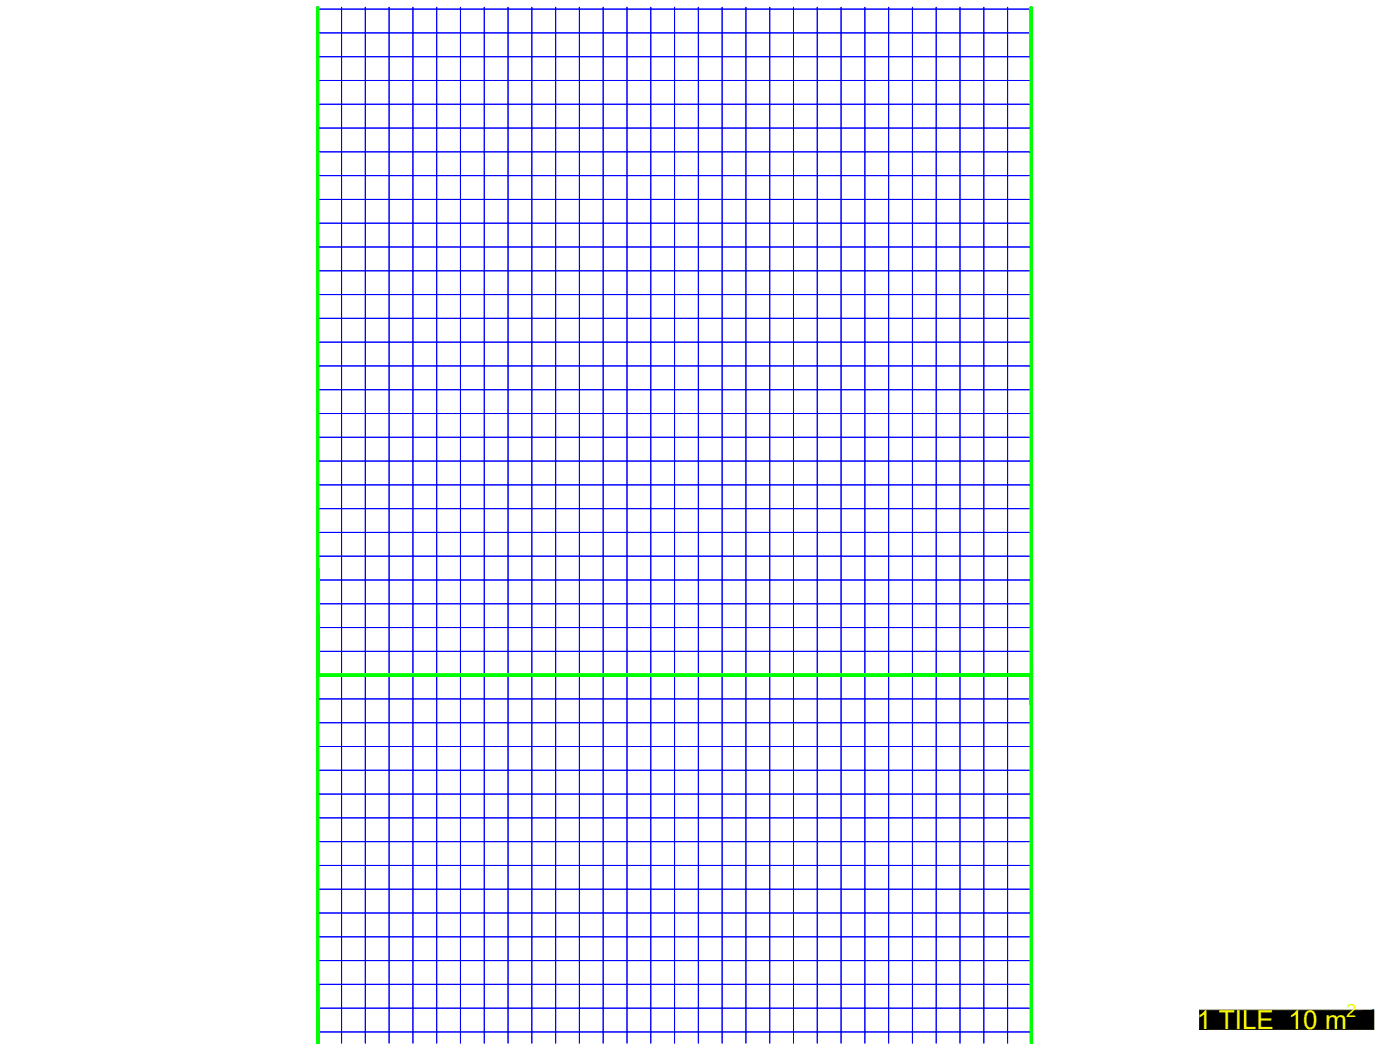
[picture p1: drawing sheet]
<svg xmlns="http://www.w3.org/2000/svg" width="1219mm" height="914mm" viewBox="0 0 1219 914" stroke-linecap="round" stroke-linejoin="round" font-family="sans-serif">
<defs><g id="words">
<text font-size="22.8" fill="#ff0" x="1042" y="896">1 TILE 10 m</text>
<text font-size="16" fill="#ff0" x="1172" y="886">2</text>
</g></defs>
<!-- layer: TILES -->
<g fill="none" stroke="#00f" stroke-width=".87">
<path d="M277 6v2h20v-2v2h21v-2v2h21v-2v2h21v-2v2h20v-2v2h21v-2v2h21v-2v2h20v-2v2h21v-2v2h21v-2v2h21v-2v2h20v-2v2h21v-2v2h21v-2v2h20v-2v2h21v-2v2h21v-2v2h21v-2v2h20v-2v2h21v-2v2h21v-2v2h20v-2v2h21v-2v2h21v-2v2h21v-2v2h20v-2v2h21v-2v2h21v-2v2h20v-2v2h21v-2M277 8h20v21h-20zM297 8h21v21h-21zM318 8h21v21h-21zM339 8h21v21h-21zM360 8h20v21h-20zM380 8h21v21h-21zM401 8h21v21h-21zM422 8h20v21h-20zM442 8h21v21h-21zM463 8h21v21h-21zM484 8h21v21h-21z"/>
<path d="M505 8h20v21h-20zM525 8h21v21h-21zM546 8h21v21h-21zM567 8h20v21h-20zM587 8h21v21h-21zM608 8h21v21h-21zM629 8h21v21h-21zM650 8h20v21h-20zM670 8h21v21h-21zM691 8h21v21h-21zM712 8h20v21h-20zM732 8h21v21h-21z"/>
<path d="M753 8h21v21h-21zM774 8h21v21h-21zM795 8h20v21h-20zM815 8h21v21h-21zM836 8h21v21h-21zM857 8h20v21h-20zM877 8h21v21h-21zM277 29h20v20h-20zM297 29h21v20h-21zM318 29h21v20h-21zM339 29h21v20h-21zM360 29h20v20h-20z"/>
<path d="M380 29h21v20h-21zM401 29h21v20h-21zM422 29h20v20h-20zM442 29h21v20h-21zM463 29h21v20h-21zM484 29h21v20h-21zM505 29h20v20h-20zM525 29h21v20h-21zM546 29h21v20h-21zM567 29h20v20h-20zM587 29h21v20h-21zM608 29h21v20h-21z"/>
<path d="M629 29h21v20h-21zM650 29h20v20h-20zM670 29h21v20h-21zM691 29h21v20h-21zM712 29h20v20h-20zM732 29h21v20h-21zM753 29h21v20h-21zM774 29h21v20h-21zM795 29h20v20h-20zM815 29h21v20h-21zM836 29h21v20h-21zM857 29h20v20h-20z"/>
<path d="M877 29h21v20h-21zM277 49h20v21h-20zM297 49h21v21h-21zM318 49h21v21h-21zM339 49h21v21h-21zM360 49h20v21h-20zM380 49h21v21h-21zM401 49h21v21h-21zM422 49h20v21h-20zM442 49h21v21h-21zM463 49h21v21h-21zM484 49h21v21h-21z"/>
<path d="M505 49h20v21h-20zM525 49h21v21h-21zM546 49h21v21h-21zM567 49h20v21h-20zM587 49h21v21h-21zM608 49h21v21h-21zM629 49h21v21h-21zM650 49h20v21h-20zM670 49h21v21h-21zM691 49h21v21h-21zM712 49h20v21h-20zM732 49h21v21h-21z"/>
<path d="M753 49h21v21h-21zM774 49h21v21h-21zM795 49h20v21h-20zM815 49h21v21h-21zM836 49h21v21h-21zM857 49h20v21h-20zM877 49h21v21h-21zM277 70h20v21h-20zM297 70h21v21h-21zM318 70h21v21h-21zM339 70h21v21h-21zM360 70h20v21h-20z"/>
<path d="M380 70h21v21h-21zM401 70h21v21h-21zM422 70h20v21h-20zM442 70h21v21h-21zM463 70h21v21h-21zM484 70h21v21h-21zM505 70h20v21h-20zM525 70h21v21h-21zM546 70h21v21h-21zM567 70h20v21h-20zM587 70h21v21h-21zM608 70h21v21h-21z"/>
<path d="M629 70h21v21h-21zM650 70h20v21h-20zM670 70h21v21h-21zM691 70h21v21h-21zM712 70h20v21h-20zM732 70h21v21h-21zM753 70h21v21h-21zM774 70h21v21h-21zM795 70h20v21h-20zM815 70h21v21h-21zM836 70h21v21h-21zM857 70h20v21h-20z"/>
<path d="M877 70h21v21h-21zM277 91h20v21h-20zM297 91h21v21h-21zM318 91h21v21h-21zM339 91h21v21h-21zM360 91h20v21h-20zM380 91h21v21h-21zM401 91h21v21h-21zM422 91h20v21h-20zM442 91h21v21h-21zM463 91h21v21h-21zM484 91h21v21h-21z"/>
<path d="M505 91h20v21h-20zM525 91h21v21h-21zM546 91h21v21h-21zM567 91h20v21h-20zM587 91h21v21h-21zM608 91h21v21h-21zM629 91h21v21h-21zM650 91h20v21h-20zM670 91h21v21h-21zM691 91h21v21h-21zM712 91h20v21h-20zM732 91h21v21h-21z"/>
<path d="M753 91h21v21h-21zM774 91h21v21h-21zM795 91h20v21h-20zM815 91h21v21h-21zM836 91h21v21h-21zM857 91h20v21h-20zM877 91h21v21h-21zM277 112h20v20h-20zM297 112h21v20h-21zM318 112h21v20h-21zM339 112h21v20h-21zM360 112h20v20h-20z"/>
<path d="M380 112h21v20h-21zM401 112h21v20h-21zM422 112h20v20h-20zM442 112h21v20h-21zM463 112h21v20h-21zM484 112h21v20h-21zM505 112h20v20h-20zM525 112h21v20h-21zM546 112h21v20h-21zM567 112h20v20h-20zM587 112h21v20h-21zM608 112h21v20h-21z"/>
<path d="M629 112h21v20h-21zM650 112h20v20h-20zM670 112h21v20h-21zM691 112h21v20h-21zM712 112h20v20h-20zM732 112h21v20h-21zM753 112h21v20h-21zM774 112h21v20h-21zM795 112h20v20h-20zM815 112h21v20h-21zM836 112h21v20h-21zM857 112h20v20h-20z"/>
<path d="M877 112h21v20h-21zM277 132h20v21h-20zM297 132h21v21h-21zM318 132h21v21h-21zM339 132h21v21h-21zM360 132h20v21h-20zM380 132h21v21h-21zM401 132h21v21h-21zM422 132h20v21h-20zM442 132h21v21h-21zM463 132h21v21h-21zM484 132h21v21h-21z"/>
<path d="M505 132h20v21h-20zM525 132h21v21h-21zM546 132h21v21h-21zM567 132h20v21h-20zM587 132h21v21h-21zM608 132h21v21h-21zM629 132h21v21h-21zM650 132h20v21h-20zM670 132h21v21h-21zM691 132h21v21h-21zM712 132h20v21h-20zM732 132h21v21h-21z"/>
<path d="M753 132h21v21h-21zM774 132h21v21h-21zM795 132h20v21h-20zM815 132h21v21h-21zM836 132h21v21h-21zM857 132h20v21h-20zM877 132h21v21h-21zM277 153h20v21h-20zM297 153h21v21h-21zM318 153h21v21h-21zM339 153h21v21h-21zM360 153h20v21h-20z"/>
<path d="M380 153h21v21h-21zM401 153h21v21h-21zM422 153h20v21h-20zM442 153h21v21h-21zM463 153h21v21h-21zM484 153h21v21h-21zM505 153h20v21h-20zM525 153h21v21h-21zM546 153h21v21h-21zM567 153h20v21h-20zM587 153h21v21h-21zM608 153h21v21h-21z"/>
<path d="M629 153h21v21h-21zM650 153h20v21h-20zM670 153h21v21h-21zM691 153h21v21h-21zM712 153h20v21h-20zM732 153h21v21h-21zM753 153h21v21h-21zM774 153h21v21h-21zM795 153h20v21h-20zM815 153h21v21h-21zM836 153h21v21h-21zM857 153h20v21h-20z"/>
<path d="M877 153h21v21h-21zM277 174h20v20h-20zM297 174h21v20h-21zM318 174h21v20h-21zM339 174h21v20h-21zM360 174h20v20h-20zM380 174h21v20h-21zM401 174h21v20h-21zM422 174h20v20h-20zM442 174h21v20h-21zM463 174h21v20h-21zM484 174h21v20h-21z"/>
<path d="M505 174h20v20h-20zM525 174h21v20h-21zM546 174h21v20h-21zM567 174h20v20h-20zM587 174h21v20h-21zM608 174h21v20h-21zM629 174h21v20h-21zM650 174h20v20h-20zM670 174h21v20h-21zM691 174h21v20h-21zM712 174h20v20h-20zM732 174h21v20h-21z"/>
<path d="M753 174h21v20h-21zM774 174h21v20h-21zM795 174h20v20h-20zM815 174h21v20h-21zM836 174h21v20h-21zM857 174h20v20h-20zM877 174h21v20h-21zM277 194h20v21h-20zM297 194h21v21h-21zM318 194h21v21h-21zM339 194h21v21h-21zM360 194h20v21h-20z"/>
<path d="M380 194h21v21h-21zM401 194h21v21h-21zM422 194h20v21h-20zM442 194h21v21h-21zM463 194h21v21h-21zM484 194h21v21h-21zM505 194h20v21h-20zM525 194h21v21h-21zM546 194h21v21h-21zM567 194h20v21h-20zM587 194h21v21h-21zM608 194h21v21h-21z"/>
<path d="M629 194h21v21h-21zM650 194h20v21h-20zM670 194h21v21h-21zM691 194h21v21h-21zM712 194h20v21h-20zM732 194h21v21h-21zM753 194h21v21h-21zM774 194h21v21h-21zM795 194h20v21h-20zM815 194h21v21h-21zM836 194h21v21h-21zM857 194h20v21h-20z"/>
<path d="M877 194h21v21h-21zM277 215h20v21h-20zM297 215h21v21h-21zM318 215h21v21h-21zM339 215h21v21h-21zM360 215h20v21h-20zM380 215h21v21h-21zM401 215h21v21h-21zM422 215h20v21h-20zM442 215h21v21h-21zM463 215h21v21h-21zM484 215h21v21h-21z"/>
<path d="M505 215h20v21h-20zM525 215h21v21h-21zM546 215h21v21h-21zM567 215h20v21h-20zM587 215h21v21h-21zM608 215h21v21h-21zM629 215h21v21h-21zM650 215h20v21h-20zM670 215h21v21h-21zM691 215h21v21h-21zM712 215h20v21h-20zM732 215h21v21h-21z"/>
<path d="M753 215h21v21h-21zM774 215h21v21h-21zM795 215h20v21h-20zM815 215h21v21h-21zM836 215h21v21h-21zM857 215h20v21h-20zM877 215h21v21h-21zM277 236h20v21h-20zM297 236h21v21h-21zM318 236h21v21h-21zM339 236h21v21h-21zM360 236h20v21h-20z"/>
<path d="M380 236h21v21h-21zM401 236h21v21h-21zM422 236h20v21h-20zM442 236h21v21h-21zM463 236h21v21h-21zM484 236h21v21h-21zM505 236h20v21h-20zM525 236h21v21h-21zM546 236h21v21h-21zM567 236h20v21h-20zM587 236h21v21h-21zM608 236h21v21h-21z"/>
<path d="M629 236h21v21h-21zM650 236h20v21h-20zM670 236h21v21h-21zM691 236h21v21h-21zM712 236h20v21h-20zM732 236h21v21h-21zM753 236h21v21h-21zM774 236h21v21h-21zM795 236h20v21h-20zM815 236h21v21h-21zM836 236h21v21h-21zM857 236h20v21h-20z"/>
<path d="M877 236h21v21h-21zM277 257h20v20h-20zM297 257h21v20h-21zM318 257h21v20h-21zM339 257h21v20h-21zM360 257h20v20h-20zM380 257h21v20h-21zM401 257h21v20h-21zM422 257h20v20h-20zM442 257h21v20h-21zM463 257h21v20h-21zM484 257h21v20h-21z"/>
<path d="M505 257h20v20h-20zM525 257h21v20h-21zM546 257h21v20h-21zM567 257h20v20h-20zM587 257h21v20h-21zM608 257h21v20h-21zM629 257h21v20h-21zM650 257h20v20h-20zM670 257h21v20h-21zM691 257h21v20h-21zM712 257h20v20h-20zM732 257h21v20h-21z"/>
<path d="M753 257h21v20h-21zM774 257h21v20h-21zM795 257h20v20h-20zM815 257h21v20h-21zM836 257h21v20h-21zM857 257h20v20h-20zM877 257h21v20h-21zM277 277h20v21h-20zM297 277h21v21h-21zM318 277h21v21h-21zM339 277h21v21h-21zM360 277h20v21h-20z"/>
<path d="M380 277h21v21h-21zM401 277h21v21h-21zM422 277h20v21h-20zM442 277h21v21h-21zM463 277h21v21h-21zM484 277h21v21h-21zM505 277h20v21h-20zM525 277h21v21h-21zM546 277h21v21h-21zM567 277h20v21h-20zM587 277h21v21h-21zM608 277h21v21h-21z"/>
<path d="M629 277h21v21h-21zM650 277h20v21h-20zM670 277h21v21h-21zM691 277h21v21h-21zM712 277h20v21h-20zM732 277h21v21h-21zM753 277h21v21h-21zM774 277h21v21h-21zM795 277h20v21h-20zM815 277h21v21h-21zM836 277h21v21h-21zM857 277h20v21h-20z"/>
<path d="M877 277h21v21h-21zM277 298h20v21h-20zM297 298h21v21h-21zM318 298h21v21h-21zM339 298h21v21h-21zM360 298h20v21h-20zM380 298h21v21h-21zM401 298h21v21h-21zM422 298h20v21h-20zM442 298h21v21h-21zM463 298h21v21h-21zM484 298h21v21h-21z"/>
<path d="M505 298h20v21h-20zM525 298h21v21h-21zM546 298h21v21h-21zM567 298h20v21h-20zM587 298h21v21h-21zM608 298h21v21h-21zM629 298h21v21h-21zM650 298h20v21h-20zM670 298h21v21h-21zM691 298h21v21h-21zM712 298h20v21h-20zM732 298h21v21h-21z"/>
<path d="M753 298h21v21h-21zM774 298h21v21h-21zM795 298h20v21h-20zM815 298h21v21h-21zM836 298h21v21h-21zM857 298h20v21h-20zM877 298h21v21h-21zM277 319h20v20h-20zM297 319h21v20h-21zM318 319h21v20h-21zM339 319h21v20h-21zM360 319h20v20h-20z"/>
<path d="M380 319h21v20h-21zM401 319h21v20h-21zM422 319h20v20h-20zM442 319h21v20h-21zM463 319h21v20h-21zM484 319h21v20h-21zM505 319h20v20h-20zM525 319h21v20h-21zM546 319h21v20h-21zM567 319h20v20h-20zM587 319h21v20h-21zM608 319h21v20h-21z"/>
<path d="M629 319h21v20h-21zM650 319h20v20h-20zM670 319h21v20h-21zM691 319h21v20h-21zM712 319h20v20h-20zM732 319h21v20h-21zM753 319h21v20h-21zM774 319h21v20h-21zM795 319h20v20h-20zM815 319h21v20h-21zM836 319h21v20h-21zM857 319h20v20h-20z"/>
<path d="M877 319h21v20h-21zM277 339h20v21h-20zM297 339h21v21h-21zM318 339h21v21h-21zM339 339h21v21h-21zM360 339h20v21h-20zM380 339h21v21h-21zM401 339h21v21h-21zM422 339h20v21h-20zM442 339h21v21h-21zM463 339h21v21h-21zM484 339h21v21h-21z"/>
<path d="M505 339h20v21h-20zM525 339h21v21h-21zM546 339h21v21h-21zM567 339h20v21h-20zM587 339h21v21h-21zM608 339h21v21h-21zM629 339h21v21h-21zM650 339h20v21h-20zM670 339h21v21h-21zM691 339h21v21h-21zM712 339h20v21h-20zM732 339h21v21h-21z"/>
<path d="M753 339h21v21h-21zM774 339h21v21h-21zM795 339h20v21h-20zM815 339h21v21h-21zM836 339h21v21h-21zM857 339h20v21h-20zM877 339h21v21h-21zM277 360h20v21h-20zM297 360h21v21h-21zM318 360h21v21h-21zM339 360h21v21h-21zM360 360h20v21h-20z"/>
<path d="M380 360h21v21h-21zM401 360h21v21h-21zM422 360h20v21h-20zM442 360h21v21h-21zM463 360h21v21h-21zM484 360h21v21h-21zM505 360h20v21h-20zM525 360h21v21h-21zM546 360h21v21h-21zM567 360h20v21h-20zM587 360h21v21h-21zM608 360h21v21h-21z"/>
<path d="M629 360h21v21h-21zM650 360h20v21h-20zM670 360h21v21h-21zM691 360h21v21h-21zM712 360h20v21h-20zM732 360h21v21h-21zM753 360h21v21h-21zM774 360h21v21h-21zM795 360h20v21h-20zM815 360h21v21h-21zM836 360h21v21h-21zM857 360h20v21h-20z"/>
<path d="M877 360h21v21h-21zM277 381h20v21h-20zM297 381h21v21h-21zM318 381h21v21h-21zM339 381h21v21h-21zM360 381h20v21h-20zM380 381h21v21h-21zM401 381h21v21h-21zM422 381h20v21h-20zM442 381h21v21h-21zM463 381h21v21h-21zM484 381h21v21h-21z"/>
<path d="M505 381h20v21h-20zM525 381h21v21h-21zM546 381h21v21h-21zM567 381h20v21h-20zM587 381h21v21h-21zM608 381h21v21h-21zM629 381h21v21h-21zM650 381h20v21h-20zM670 381h21v21h-21zM691 381h21v21h-21zM712 381h20v21h-20zM732 381h21v21h-21z"/>
<path d="M753 381h21v21h-21zM774 381h21v21h-21zM795 381h20v21h-20zM815 381h21v21h-21zM836 381h21v21h-21zM857 381h20v21h-20zM877 381h21v21h-21zM277 402h20v20h-20zM297 402h21v20h-21zM318 402h21v20h-21zM339 402h21v20h-21zM360 402h20v20h-20z"/>
<path d="M380 402h21v20h-21zM401 402h21v20h-21zM422 402h20v20h-20zM442 402h21v20h-21zM463 402h21v20h-21zM484 402h21v20h-21zM505 402h20v20h-20zM525 402h21v20h-21zM546 402h21v20h-21zM567 402h20v20h-20zM587 402h21v20h-21zM608 402h21v20h-21z"/>
<path d="M629 402h21v20h-21zM650 402h20v20h-20zM670 402h21v20h-21zM691 402h21v20h-21zM712 402h20v20h-20zM732 402h21v20h-21zM753 402h21v20h-21zM774 402h21v20h-21zM795 402h20v20h-20zM815 402h21v20h-21zM836 402h21v20h-21zM857 402h20v20h-20z"/>
<path d="M877 402h21v20h-21zM277 422h20v21h-20zM297 422h21v21h-21zM318 422h21v21h-21zM339 422h21v21h-21zM360 422h20v21h-20zM380 422h21v21h-21zM401 422h21v21h-21zM422 422h20v21h-20zM442 422h21v21h-21zM463 422h21v21h-21zM484 422h21v21h-21z"/>
<path d="M505 422h20v21h-20zM525 422h21v21h-21zM546 422h21v21h-21zM567 422h20v21h-20zM587 422h21v21h-21zM608 422h21v21h-21zM629 422h21v21h-21zM650 422h20v21h-20zM670 422h21v21h-21zM691 422h21v21h-21zM712 422h20v21h-20zM732 422h21v21h-21z"/>
<path d="M753 422h21v21h-21zM774 422h21v21h-21zM795 422h20v21h-20zM815 422h21v21h-21zM836 422h21v21h-21zM857 422h20v21h-20zM877 422h21v21h-21zM277 443h20v21h-20zM297 443h21v21h-21zM318 443h21v21h-21zM339 443h21v21h-21zM360 443h20v21h-20z"/>
<path d="M380 443h21v21h-21zM401 443h21v21h-21zM422 443h20v21h-20zM442 443h21v21h-21zM463 443h21v21h-21zM484 443h21v21h-21zM505 443h20v21h-20zM525 443h21v21h-21zM546 443h21v21h-21zM567 443h20v21h-20zM587 443h21v21h-21zM608 443h21v21h-21z"/>
<path d="M629 443h21v21h-21zM650 443h20v21h-20zM670 443h21v21h-21zM691 443h21v21h-21zM712 443h20v21h-20zM732 443h21v21h-21zM753 443h21v21h-21zM774 443h21v21h-21zM795 443h20v21h-20zM815 443h21v21h-21zM836 443h21v21h-21zM857 443h20v21h-20z"/>
<path d="M877 443h21v21h-21zM277 464h20v20h-20zM297 464h21v20h-21zM318 464h21v20h-21zM339 464h21v20h-21zM360 464h20v20h-20zM380 464h21v20h-21zM401 464h21v20h-21zM422 464h20v20h-20zM442 464h21v20h-21zM463 464h21v20h-21zM484 464h21v20h-21z"/>
<path d="M505 464h20v20h-20zM525 464h21v20h-21zM546 464h21v20h-21zM567 464h20v20h-20zM587 464h21v20h-21zM608 464h21v20h-21zM629 464h21v20h-21zM650 464h20v20h-20zM670 464h21v20h-21zM691 464h21v20h-21zM712 464h20v20h-20zM732 464h21v20h-21z"/>
<path d="M753 464h21v20h-21zM774 464h21v20h-21zM795 464h20v20h-20zM815 464h21v20h-21zM836 464h21v20h-21zM857 464h20v20h-20zM877 464h21v20h-21zM277 484h20v21h-20zM297 484h21v21h-21zM318 484h21v21h-21zM339 484h21v21h-21zM360 484h20v21h-20z"/>
<path d="M380 484h21v21h-21zM401 484h21v21h-21zM422 484h20v21h-20zM442 484h21v21h-21zM463 484h21v21h-21zM484 484h21v21h-21zM505 484h20v21h-20zM525 484h21v21h-21zM546 484h21v21h-21zM567 484h20v21h-20zM587 484h21v21h-21zM608 484h21v21h-21z"/>
<path d="M629 484h21v21h-21zM650 484h20v21h-20zM670 484h21v21h-21zM691 484h21v21h-21zM712 484h20v21h-20zM732 484h21v21h-21zM753 484h21v21h-21zM774 484h21v21h-21zM795 484h20v21h-20zM815 484h21v21h-21zM836 484h21v21h-21zM857 484h20v21h-20z"/>
<path d="M877 484h21v21h-21zM277 505h20v21h-20zM297 505h21v21h-21zM318 505h21v21h-21zM339 505h21v21h-21zM360 505h20v21h-20zM380 505h21v21h-21zM401 505h21v21h-21zM422 505h20v21h-20zM442 505h21v21h-21zM463 505h21v21h-21zM484 505h21v21h-21z"/>
<path d="M505 505h20v21h-20zM525 505h21v21h-21zM546 505h21v21h-21zM567 505h20v21h-20zM587 505h21v21h-21zM608 505h21v21h-21zM629 505h21v21h-21zM650 505h20v21h-20zM670 505h21v21h-21zM691 505h21v21h-21zM712 505h20v21h-20zM732 505h21v21h-21z"/>
<path d="M753 505h21v21h-21zM774 505h21v21h-21zM795 505h20v21h-20zM815 505h21v21h-21zM836 505h21v21h-21zM857 505h20v21h-20zM877 505h21v21h-21zM277 526h20v21h-20zM297 526h21v21h-21zM318 526h21v21h-21zM339 526h21v21h-21zM360 526h20v21h-20z"/>
<path d="M380 526h21v21h-21zM401 526h21v21h-21zM422 526h20v21h-20zM442 526h21v21h-21zM463 526h21v21h-21zM484 526h21v21h-21zM505 526h20v21h-20zM525 526h21v21h-21zM546 526h21v21h-21zM567 526h20v21h-20zM587 526h21v21h-21zM608 526h21v21h-21z"/>
<path d="M629 526h21v21h-21zM650 526h20v21h-20zM670 526h21v21h-21zM691 526h21v21h-21zM712 526h20v21h-20zM732 526h21v21h-21zM753 526h21v21h-21zM774 526h21v21h-21zM795 526h20v21h-20zM815 526h21v21h-21zM836 526h21v21h-21zM857 526h20v21h-20z"/>
<path d="M877 526h21v21h-21zM277 547h20v20h-20zM297 547h21v20h-21zM318 547h21v20h-21zM339 547h21v20h-21zM360 547h20v20h-20zM380 547h21v20h-21zM401 547h21v20h-21zM422 547h20v20h-20zM442 547h21v20h-21zM463 547h21v20h-21zM484 547h21v20h-21z"/>
<path d="M505 547h20v20h-20zM525 547h21v20h-21zM546 547h21v20h-21zM567 547h20v20h-20zM587 547h21v20h-21zM608 547h21v20h-21zM629 547h21v20h-21zM650 547h20v20h-20zM670 547h21v20h-21zM691 547h21v20h-21zM712 547h20v20h-20zM732 547h21v20h-21z"/>
<path d="M753 547h21v20h-21zM774 547h21v20h-21zM795 547h20v20h-20zM815 547h21v20h-21zM836 547h21v20h-21zM857 547h20v20h-20zM877 547h21v20h-21zM277 567h20v21h-20zM297 567h21v21h-21zM318 567h21v21h-21zM339 567h21v21h-21zM360 567h20v21h-20z"/>
<path d="M380 567h21v21h-21zM401 567h21v21h-21zM422 567h20v21h-20zM442 567h21v21h-21zM463 567h21v21h-21zM484 567h21v21h-21zM505 567h20v21h-20zM525 567h21v21h-21zM546 567h21v21h-21zM567 567h20v21h-20zM587 567h21v21h-21zM608 567h21v21h-21z"/>
<path d="M629 567h21v21h-21zM650 567h20v21h-20zM670 567h21v21h-21zM691 567h21v21h-21zM712 567h20v21h-20zM732 567h21v21h-21zM753 567h21v21h-21zM774 567h21v21h-21zM795 567h20v21h-20zM815 567h21v21h-21zM836 567h21v21h-21zM857 567h20v21h-20z"/>
<path d="M877 567h21v21h-21zM277 588h20v21h-20zM297 588h21v21h-21zM318 588h21v21h-21zM339 588h21v21h-21zM360 588h20v21h-20zM380 588h21v21h-21zM401 588h21v21h-21zM422 588h20v21h-20zM442 588h21v21h-21zM463 588h21v21h-21zM484 588h21v21h-21z"/>
<path d="M505 588h20v21h-20zM525 588h21v21h-21zM546 588h21v21h-21zM567 588h20v21h-20zM587 588h21v21h-21zM608 588h21v21h-21zM629 588h21v21h-21zM650 588h20v21h-20zM670 588h21v21h-21zM691 588h21v21h-21zM712 588h20v21h-20zM732 588h21v21h-21z"/>
<path d="M753 588h21v21h-21zM774 588h21v21h-21zM795 588h20v21h-20zM815 588h21v21h-21zM836 588h21v21h-21zM857 588h20v21h-20zM877 588h21v21h-21zM277 609h20v20h-20zM297 609h21v20h-21zM318 609h21v20h-21zM339 609h21v20h-21zM360 609h20v20h-20z"/>
<path d="M380 609h21v20h-21zM401 609h21v20h-21zM422 609h20v20h-20zM442 609h21v20h-21zM463 609h21v20h-21zM484 609h21v20h-21zM505 609h20v20h-20zM525 609h21v20h-21zM546 609h21v20h-21zM567 609h20v20h-20zM587 609h21v20h-21zM608 609h21v20h-21z"/>
<path d="M629 609h21v20h-21zM650 609h20v20h-20zM670 609h21v20h-21zM691 609h21v20h-21zM712 609h20v20h-20zM732 609h21v20h-21zM753 609h21v20h-21zM774 609h21v20h-21zM795 609h20v20h-20zM815 609h21v20h-21zM836 609h21v20h-21zM857 609h20v20h-20z"/>
<path d="M877 609h21v20h-21zM277 629h20v21h-20zM297 629h21v21h-21zM318 629h21v21h-21zM339 629h21v21h-21zM360 629h20v21h-20zM380 629h21v21h-21zM401 629h21v21h-21zM422 629h20v21h-20zM442 629h21v21h-21zM463 629h21v21h-21zM484 629h21v21h-21z"/>
<path d="M505 629h20v21h-20zM525 629h21v21h-21zM546 629h21v21h-21zM567 629h20v21h-20zM587 629h21v21h-21zM608 629h21v21h-21zM629 629h21v21h-21zM650 629h20v21h-20zM670 629h21v21h-21zM691 629h21v21h-21zM712 629h20v21h-20zM732 629h21v21h-21z"/>
<path d="M753 629h21v21h-21zM774 629h21v21h-21zM795 629h20v21h-20zM815 629h21v21h-21zM836 629h21v21h-21zM857 629h20v21h-20zM877 629h21v21h-21zM277 650h20v21h-20zM297 650h21v21h-21zM318 650h21v21h-21zM339 650h21v21h-21zM360 650h20v21h-20z"/>
<path d="M380 650h21v21h-21zM401 650h21v21h-21zM422 650h20v21h-20zM442 650h21v21h-21zM463 650h21v21h-21zM484 650h21v21h-21zM505 650h20v21h-20zM525 650h21v21h-21zM546 650h21v21h-21zM567 650h20v21h-20zM587 650h21v21h-21zM608 650h21v21h-21z"/>
<path d="M629 650h21v21h-21zM650 650h20v21h-20zM670 650h21v21h-21zM691 650h21v21h-21zM712 650h20v21h-20zM732 650h21v21h-21zM753 650h21v21h-21zM774 650h21v21h-21zM795 650h20v21h-20zM815 650h21v21h-21zM836 650h21v21h-21zM857 650h20v21h-20z"/>
<path d="M877 650h21v21h-21zM277 671h20v21h-20zM297 671h21v21h-21zM318 671h21v21h-21zM339 671h21v21h-21zM360 671h20v21h-20zM380 671h21v21h-21zM401 671h21v21h-21zM422 671h20v21h-20zM442 671h21v21h-21zM463 671h21v21h-21zM484 671h21v21h-21z"/>
<path d="M505 671h20v21h-20zM525 671h21v21h-21zM546 671h21v21h-21zM567 671h20v21h-20zM587 671h21v21h-21zM608 671h21v21h-21zM629 671h21v21h-21zM650 671h20v21h-20zM670 671h21v21h-21zM691 671h21v21h-21zM712 671h20v21h-20zM732 671h21v21h-21z"/>
<path d="M753 671h21v21h-21zM774 671h21v21h-21zM795 671h20v21h-20zM815 671h21v21h-21zM836 671h21v21h-21zM857 671h20v21h-20zM877 671h21v21h-21zM277 692h20v20h-20zM297 692h21v20h-21zM318 692h21v20h-21zM339 692h21v20h-21zM360 692h20v20h-20z"/>
<path d="M380 692h21v20h-21zM401 692h21v20h-21zM422 692h20v20h-20zM442 692h21v20h-21zM463 692h21v20h-21zM484 692h21v20h-21zM505 692h20v20h-20zM525 692h21v20h-21zM546 692h21v20h-21zM567 692h20v20h-20zM587 692h21v20h-21zM608 692h21v20h-21z"/>
<path d="M629 692h21v20h-21zM650 692h20v20h-20zM670 692h21v20h-21zM691 692h21v20h-21zM712 692h20v20h-20zM732 692h21v20h-21zM753 692h21v20h-21zM774 692h21v20h-21zM795 692h20v20h-20zM815 692h21v20h-21zM836 692h21v20h-21zM857 692h20v20h-20z"/>
<path d="M877 692h21v20h-21zM277 712h20v21h-20zM297 712h21v21h-21zM318 712h21v21h-21zM339 712h21v21h-21zM360 712h20v21h-20zM380 712h21v21h-21zM401 712h21v21h-21zM422 712h20v21h-20zM442 712h21v21h-21zM463 712h21v21h-21zM484 712h21v21h-21z"/>
<path d="M505 712h20v21h-20zM525 712h21v21h-21zM546 712h21v21h-21zM567 712h20v21h-20zM587 712h21v21h-21zM608 712h21v21h-21zM629 712h21v21h-21zM650 712h20v21h-20zM670 712h21v21h-21zM691 712h21v21h-21zM712 712h20v21h-20zM732 712h21v21h-21z"/>
<path d="M753 712h21v21h-21zM774 712h21v21h-21zM795 712h20v21h-20zM815 712h21v21h-21zM836 712h21v21h-21zM857 712h20v21h-20zM877 712h21v21h-21zM277 733h20v21h-20zM297 733h21v21h-21zM318 733h21v21h-21zM339 733h21v21h-21zM360 733h20v21h-20z"/>
<path d="M380 733h21v21h-21zM401 733h21v21h-21zM422 733h20v21h-20zM442 733h21v21h-21zM463 733h21v21h-21zM484 733h21v21h-21zM505 733h20v21h-20zM525 733h21v21h-21zM546 733h21v21h-21zM567 733h20v21h-20zM587 733h21v21h-21zM608 733h21v21h-21z"/>
<path d="M629 733h21v21h-21zM650 733h20v21h-20zM670 733h21v21h-21zM691 733h21v21h-21zM712 733h20v21h-20zM732 733h21v21h-21zM753 733h21v21h-21zM774 733h21v21h-21zM795 733h20v21h-20zM815 733h21v21h-21zM836 733h21v21h-21zM857 733h20v21h-20z"/>
<path d="M877 733h21v21h-21zM277 754h20v20h-20zM297 754h21v20h-21zM318 754h21v20h-21zM339 754h21v20h-21zM360 754h20v20h-20zM380 754h21v20h-21zM401 754h21v20h-21zM422 754h20v20h-20zM442 754h21v20h-21zM463 754h21v20h-21zM484 754h21v20h-21z"/>
<path d="M505 754h20v20h-20zM525 754h21v20h-21zM546 754h21v20h-21zM567 754h20v20h-20zM587 754h21v20h-21zM608 754h21v20h-21zM629 754h21v20h-21zM650 754h20v20h-20zM670 754h21v20h-21zM691 754h21v20h-21zM712 754h20v20h-20zM732 754h21v20h-21z"/>
<path d="M753 754h21v20h-21zM774 754h21v20h-21zM795 754h20v20h-20zM815 754h21v20h-21zM836 754h21v20h-21zM857 754h20v20h-20zM877 754h21v20h-21zM277 774h20v21h-20zM297 774h21v21h-21zM318 774h21v21h-21zM339 774h21v21h-21zM360 774h20v21h-20z"/>
<path d="M380 774h21v21h-21zM401 774h21v21h-21zM422 774h20v21h-20zM442 774h21v21h-21zM463 774h21v21h-21zM484 774h21v21h-21zM505 774h20v21h-20zM525 774h21v21h-21zM546 774h21v21h-21zM567 774h20v21h-20zM587 774h21v21h-21zM608 774h21v21h-21z"/>
<path d="M629 774h21v21h-21zM650 774h20v21h-20zM670 774h21v21h-21zM691 774h21v21h-21zM712 774h20v21h-20zM732 774h21v21h-21zM753 774h21v21h-21zM774 774h21v21h-21zM795 774h20v21h-20zM815 774h21v21h-21zM836 774h21v21h-21zM857 774h20v21h-20z"/>
<path d="M877 774h21v21h-21zM277 795h20v21h-20zM297 795h21v21h-21zM318 795h21v21h-21zM339 795h21v21h-21zM360 795h20v21h-20zM380 795h21v21h-21zM401 795h21v21h-21zM422 795h20v21h-20zM442 795h21v21h-21zM463 795h21v21h-21zM484 795h21v21h-21z"/>
<path d="M505 795h20v21h-20zM525 795h21v21h-21zM546 795h21v21h-21zM567 795h20v21h-20zM587 795h21v21h-21zM608 795h21v21h-21zM629 795h21v21h-21zM650 795h20v21h-20zM670 795h21v21h-21zM691 795h21v21h-21zM712 795h20v21h-20zM732 795h21v21h-21z"/>
<path d="M753 795h21v21h-21zM774 795h21v21h-21zM795 795h20v21h-20zM815 795h21v21h-21zM836 795h21v21h-21zM857 795h20v21h-20zM877 795h21v21h-21zM277 816h20v21h-20zM297 816h21v21h-21zM318 816h21v21h-21zM339 816h21v21h-21zM360 816h20v21h-20z"/>
<path d="M380 816h21v21h-21zM401 816h21v21h-21zM422 816h20v21h-20zM442 816h21v21h-21zM463 816h21v21h-21zM484 816h21v21h-21zM505 816h20v21h-20zM525 816h21v21h-21zM546 816h21v21h-21zM567 816h20v21h-20zM587 816h21v21h-21zM608 816h21v21h-21z"/>
<path d="M629 816h21v21h-21zM650 816h20v21h-20zM670 816h21v21h-21zM691 816h21v21h-21zM712 816h20v21h-20zM732 816h21v21h-21zM753 816h21v21h-21zM774 816h21v21h-21zM795 816h20v21h-20zM815 816h21v21h-21zM836 816h21v21h-21zM857 816h20v21h-20z"/>
<path d="M877 816h21v21h-21zM277 837h20v20h-20zM297 837h21v20h-21zM318 837h21v20h-21zM339 837h21v20h-21zM360 837h20v20h-20zM380 837h21v20h-21zM401 837h21v20h-21zM422 837h20v20h-20zM442 837h21v20h-21zM463 837h21v20h-21zM484 837h21v20h-21z"/>
<path d="M505 837h20v20h-20zM525 837h21v20h-21zM546 837h21v20h-21zM567 837h20v20h-20zM587 837h21v20h-21zM608 837h21v20h-21zM629 837h21v20h-21zM650 837h20v20h-20zM670 837h21v20h-21zM691 837h21v20h-21zM712 837h20v20h-20zM732 837h21v20h-21z"/>
<path d="M753 837h21v20h-21zM774 837h21v20h-21zM795 837h20v20h-20zM815 837h21v20h-21zM836 837h21v20h-21zM857 837h20v20h-20zM877 837h21v20h-21zM277 857h20v21h-20zM297 857h21v21h-21zM318 857h21v21h-21zM339 857h21v21h-21zM360 857h20v21h-20z"/>
<path d="M380 857h21v21h-21zM401 857h21v21h-21zM422 857h20v21h-20zM442 857h21v21h-21zM463 857h21v21h-21zM484 857h21v21h-21zM505 857h20v21h-20zM525 857h21v21h-21zM546 857h21v21h-21zM567 857h20v21h-20zM587 857h21v21h-21zM608 857h21v21h-21z"/>
<path d="M629 857h21v21h-21zM650 857h20v21h-20zM670 857h21v21h-21zM691 857h21v21h-21zM712 857h20v21h-20zM732 857h21v21h-21zM753 857h21v21h-21zM774 857h21v21h-21zM795 857h20v21h-20zM815 857h21v21h-21zM836 857h21v21h-21zM857 857h20v21h-20z"/>
<path d="M877 857h21v21h-21zM277 878h20v21h-20zM297 878h21v21h-21zM318 878h21v21h-21zM339 878h21v21h-21zM360 878h20v21h-20zM380 878h21v21h-21zM401 878h21v21h-21zM422 878h20v21h-20zM442 878h21v21h-21zM463 878h21v21h-21zM484 878h21v21h-21z"/>
<path d="M505 878h20v21h-20zM525 878h21v21h-21zM546 878h21v21h-21zM567 878h20v21h-20zM587 878h21v21h-21zM608 878h21v21h-21zM629 878h21v21h-21zM650 878h20v21h-20zM670 878h21v21h-21zM691 878h21v21h-21zM712 878h20v21h-20zM732 878h21v21h-21z"/>
<path d="M753 878h21v21h-21zM774 878h21v21h-21zM795 878h20v21h-20zM815 878h21v21h-21zM836 878h21v21h-21zM857 878h20v21h-20zM877 878h21v21h-21zM277 909v-10h20v10v-10h21v10v-10h21v10v-10h21v10v-10h20v10v-10h21v10v-10h21v10v-10h20v10v-10h21v10v-10h21v10v-10h21v10v-10h20v10v-10h21v10v-10h21v10v-10h20v10v-10h21v10v-10h21v10v-10h21v10v-10h20v10v-10h21v10v-10h21v10v-10h20v10v-10h21v10v-10h21v10v-10h21v10v-10h20v10v-10h21v10v-10h21v10v-10h20v10v-10h21v10"/>
</g>
<!-- layer: AREAS -->
<g fill="#0f0" stroke="#0f0" stroke-width=".87">
<path d="M276 6l2 581v-581zM276 6l2 581-2 2zM276 589l621-2h-619zM276 589l621-2 2 2zM897 6v581l2 2zM897 6h2v583z"/>
<path d="M897 589v320h2zM897 589l2-2v322z"/>
<path d="M278 589h619l2-2zM276 587h623l-621 2zM276 587l2 322v-320zM276 587l2 322h-2z"/>
</g>
<!-- layer: 0 -->
<path d="M1045 880v16l151-16zM1045 896l151-16v16z" fill="#000" stroke="#000" stroke-width=".87"/>
<use href="#words"/>
</svg>
